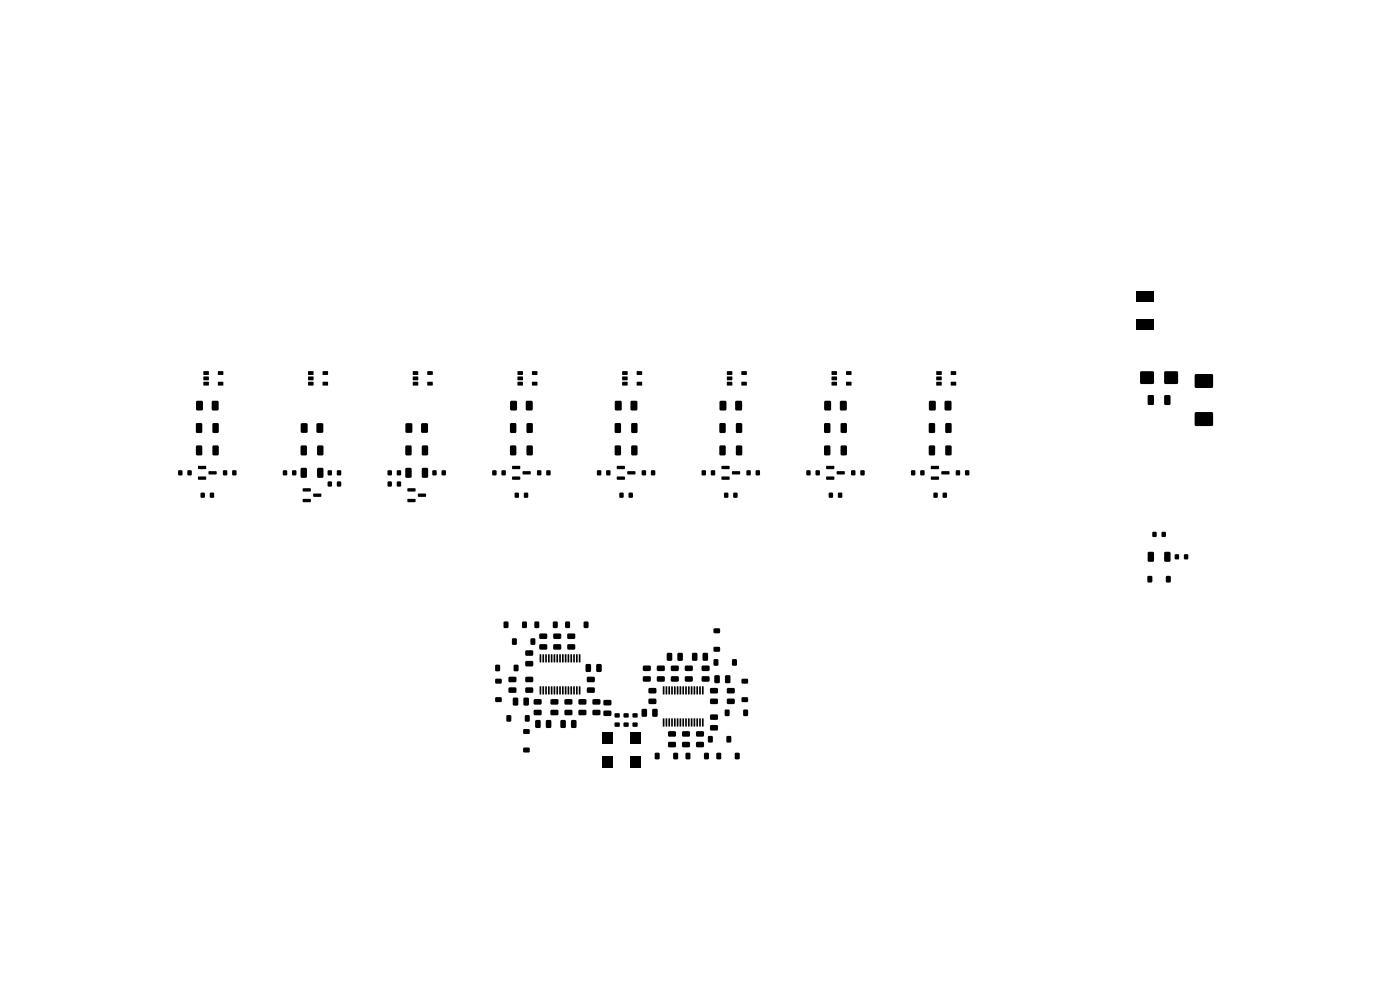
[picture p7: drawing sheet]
<svg xmlns="http://www.w3.org/2000/svg" width="297mm" height="210mm" viewBox="0 0 297 210" stroke-linecap="round" stroke-linejoin="round" font-family="sans-serif">
<g fill="#000">
<path d="M43.2 78.8l1-.1 .1 .8h-1.1zM43.2 79.9h1l.1 .7-1.1 .1zM46.3 78.8l1-.1 .1 .8h-1.1zM65.4 78.8l1-.1 .1 .8h-1.1zM65.4 79.9h1l.1 .7-1.1 .1zM68.5 78.8l1-.1 .1 .8h-1.1zM87.6 78.8l1.1-.1v.8h-1.1zM87.6 79.9h1.1v.7l-1.1 .1zM90.7 78.8l1-.1 .1 .8h-1.1zM109.8 78.8l1.1-.1v.8h-1.1zM109.8 79.9h1.1v.7l-1.1 .1zM112.9 78.8l1-.1 .1 .8h-1.1z"/>
<path d="M132 78.8l1.1-.1v.8h-1zM132 79.9h1.1v.7l-1 .1zM135.1 78.8l1.1-.1v.8h-1.1zM154.2 78.8l1.1-.1 .1 .8h-1.1zM154.2 79.9h1.1l.1 .7-1.1 .1zM157.3 78.8l1.1-.1v.8h-1.1zM176.4 78.8l1.1-.1 .1 .8h-1.1zM176.4 79.9h1.1l.1 .7-1.1 .1zM179.5 78.8l1.1-.1v.8h-1zM198.6 78.8l1.1-.1 .1 .8h-1.1zM198.6 79.9h1.1l.1 .7-1.1 .1zM201.7 78.8l1.1-.1 .1 .8h-1.1z"/>
<path d="M241.9 78.8h2.8v2.6h-2.8zM241.1 67.6h3.7v2.3h-3.7zM241.1 61.8h3.7v2.3h-3.7zM247 78.8h2.8v2.6h-2.8zM37.8 99.8h.9v1h-.9zM39.8 99.8h.8v1h-.8zM41.6 89.8l1-.1 .3 .2v1.7l-.2 .2-.9 .1-.2-.2zM41.6 94.6l1-.1 .3 .2v1.6l-.2 .3h-.9l-.2-.2zM41.7 85.1l1.1-.1 .2 .2 .1 1.6-.2 .3h-1l-.3-.2zM42 98.9l1.6-.1 .1 .6-1.6 .1zM43.2 81h1l.1 .7-1.1 .1zM45 85.1l1.1-.1 .3 .2v1.6l-.2 .3h-1l-.3-.2z"/>
<path d="M45.1 89.8l1-.1 .3 .2v1.7l-.2 .2-.9 .1-.2-.2zM45.1 94.6l1-.1 .3 .2v1.6l-.2 .3h-.9l-.2-.2zM46.3 81h1l.1 .7-1.1 .1zM47.3 99.8h.9v1h-.9zM49.3 99.8h.8v1h-.8zM60.1 99.8h.8v1h-.8zM62 99.8h.8v1h-.8zM63.8 94.6l1-.1 .3 .2v1.6l-.2 .3h-.8l-.3-.2zM63.8 99.3l1-.1 .3 .2v1.7l-.2 .2-.8 .1-.3-.2zM63.9 89.8h1.1l.2 .1 .1 1.6-.2 .3h-1l-.3-.1zM65.4 81h1l.1 .7-1.1 .1zM67.2 89.8h1.1l.3 .1v1.6l-.2 .3h-1l-.3-.1z"/>
<path d="M67.3 94.6l1-.1 .3 .2v1.6l-.2 .3h-.8l-.3-.2zM67.3 99.3l1-.1 .3 .2v1.7l-.2 .2-.8 .1-.3-.2zM68.5 81h1l.1 .7-1.1 .1zM69.6 99.8h.8v1h-.8zM71.5 99.8h.8v1h-.8zM82.3 99.8h.8v1h-.8zM84.2 99.8h.8v1h-.8zM86.1 94.6l.9-.1 .3 .2v1.6l-.1 .3h-.9l-.3-.2zM86.1 99.3l.9-.1 .3 .2v1.7l-.1 .2-.9 .1-.3-.2zM86.1 89.8h1.1l.3 .1v1.6l-.2 .3h-1l-.3-.1zM87.6 81h1.1v.7l-1.1 .1zM89.4 89.8h1.1l.3 .1v1.6l-.2 .3h-1l-.3-.1z"/>
<path d="M89.6 94.6l.9-.1 .3 .2v1.6l-.1 .3h-.9l-.3-.2zM89.6 99.3l.9-.1 .3 .2v1.7l-.1 .2-.9 .1-.3-.2zM90.7 81h1l.1 .7-1.1 .1zM91.8 99.8h.8v1h-.8zM93.7 99.8h.8v1h-.8zM104.5 99.8h.8v1h-.8zM106.4 99.8h.8v1h-.8zM108.3 89.8l.9-.1 .3 .2v1.7l-.1 .2-.9 .1-.3-.2zM108.3 94.6l.9-.1 .3 .2v1.6l-.1 .3h-.9l-.3-.2zM108.3 85.1l1.1-.1 .3 .2v1.6l-.2 .3h-1l-.3-.2zM108.7 98.9l1.6-.1 .1 .6-1.7 .1zM109.8 81h1.1v.7l-1.1 .1z"/>
<path d="M111.6 85.1l1.1-.1 .3 .2v1.6l-.2 .3h-1l-.2-.2zM111.8 89.8l1-.1 .2 .2v1.7l-.1 .2-.9 .1-.3-.2zM111.8 94.6l1-.1 .2 .2v1.6l-.1 .3h-.9l-.3-.2zM112.9 81h1l.1 .7-1.1 .1zM114 99.8h.8v1h-.8zM115.9 99.8h.8v1h-.8zM126.7 99.8h.8v1h-.8zM128.6 99.8h.9v1h-.9zM130.5 94.6l1-.1 .2 .2 .1 1.6-.2 .3h-.9l-.3-.2zM130.5 89.8l1-.1 .2 .2 .1 1.7-.2 .2-.9 .1-.3-.2zM130.5 85.1l1.1-.1 .3 .2v1.6l-.2 .3h-1l-.3-.2zM130.9 98.9l1.6-.1 .1 .6-1.7 .1z"/>
<path d="M132 81h1.1v.7l-1 .1zM133.8 85.1l1.1-.1 .3 .2v1.6l-.2 .3h-1l-.2-.2zM134 94.6l1-.1 .2 .2 .1 1.6-.2 .3h-.9l-.3-.2zM134 89.8l1-.1 .2 .2 .1 1.7-.2 .2-.9 .1-.3-.2zM135.1 81h1.1v.7l-1.1 .1zM136.2 99.8h.8v1h-.8zM138.1 99.8h.9v1h-.9zM148.9 99.8h.8v1h-.8zM150.9 99.8h.8v1h-.8zM152.7 89.8l1-.1 .2 .2 .1 1.7-.2 .2-.9 .1-.3-.2zM152.7 94.6l1-.1 .2 .2 .1 1.6-.2 .3h-.9l-.3-.2zM152.7 85.1l1.1-.1 .3 .2v1.6l-.2 .3h-1l-.2-.2z"/>
<path d="M153.1 98.9l1.6-.1 .1 .6-1.6 .1zM154.2 81h1.1l.1 .7-1.1 .1zM156 85.1l1.1-.1 .3 .2v1.6l-.1 .3h-1l-.3-.2zM156.2 89.8l1-.1 .2 .2 .1 1.7-.2 .2-.9 .1-.3-.2zM156.2 94.6l1-.1 .2 .2 .1 1.6-.2 .3h-.9l-.3-.2zM157.3 81h1.1v.7l-1.1 .1zM158.4 99.8h.8v1h-.8zM160.4 99.8h.8v1h-.8zM171.1 99.8h.8v1h-.8zM173.1 99.8h.8v1h-.8zM174.9 94.6l1-.1 .3 .2v1.6l-.2 .3h-.9l-.3-.2zM174.9 89.8l1-.1 .3 .2v1.7l-.2 .2-.9 .1-.3-.2z"/>
<path d="M174.9 85.1l1.1-.1 .3 .2v1.6l-.2 .3h-1l-.2-.2zM175.3 98.9l1.6-.1 .1 .6-1.6 .1zM176.4 81h1.1l.1 .7-1.1 .1zM178.3 85.1l1.1-.1 .2 .2v1.6l-.1 .3h-1l-.3-.2zM178.4 94.6l1-.1 .3 .2v1.6l-.2 .3h-.9l-.3-.2zM178.4 89.8l1-.1 .3 .2v1.7l-.2 .2-.9 .1-.3-.2zM179.5 81h1.1v.7l-1 .1zM180.6 99.8h.8v1h-.8zM182.6 99.8h.8v1h-.8zM193.3 99.8h.8v1h-.8zM195.3 99.8h.8v1h-.8zM197.1 94.6l1-.1 .3 .2v1.6l-.2 .3h-.9l-.3-.2z"/>
<path d="M197.1 89.8l1-.1 .3 .2v1.7l-.2 .2-.9 .1-.3-.2zM197.1 85.1l1.1-.1 .3 .2v1.6l-.1 .3h-1.1l-.2-.2zM197.5 98.9l1.6-.1 .1 .6-1.6 .1zM198.6 81h1.1l.1 .7-1.1 .1zM200.5 85.1l1.1-.1 .2 .2 .1 1.6-.2 .3h-1l-.3-.2zM200.6 94.6l1-.1 .3 .2v1.6l-.2 .3h-.9l-.3-.2zM200.6 89.8l1-.1 .3 .2v1.7l-.2 .2-.9 .1-.3-.2zM201.7 81h1.1l.1 .7-1.1 .1zM202.8 99.8h.8v1h-.8zM204.8 99.8h.8v1h-.8zM243.5 83.9l1-.1 .3 .2v1.6l-.2 .3h-.8l-.3-.2zM247 83.9l1-.1 .3 .2v1.6l-.2 .3h-.8l-.3-.2z"/>
<path d="M253.5 87.5h3.8v2.8h-3.8zM253.5 79.4h3.8v2.8h-3.8zM42 101.1h1.6l.1 .6-1.6 .1zM42.6 104.6h.8v.9h-.8zM44.3 100h1.6l.1 .5-1.7 .1zM44.6 104.6h.8v.9h-.8zM64.3 103.6h1.5l.1 .6-1.6 .1zM64.3 105.9l1.5-.1 .1 .6-1.6 .1zM66.5 104.7h1.6l.1 .6-1.7 .1zM69.6 102.2h.8v1h-.8zM71.5 102.2h.8v1h-.8zM82.3 102.2h.8v1h-.8z"/>
<path d="M84.2 102.2h.8v1h-.8zM86.5 103.6h1.6l.1 .6-1.7 .1zM86.5 105.9l1.6-.1 .1 .6-1.7 .1zM88.7 104.7h1.6l.1 .6-1.6 .1zM108.7 101.1h1.6l.1 .6-1.7 .1zM109.2 104.6h.8v.9h-.8zM110.9 100h1.6l.1 .5-1.6 .1zM111.2 104.6h.8v.9h-.8zM130.9 101.1h1.6l.1 .6-1.7 .1zM131.4 104.6h.8v.9h-.8zM133.1 100h1.6l.1 .5-1.6 .1zM133.4 104.6h.8v.9h-.8z"/>
<path d="M153.1 101.1h1.6l.1 .6-1.6 .1zM153.6 104.6h.9v.9h-.9zM155.3 100h1.6l.1 .5-1.6 .1zM155.6 104.6h.8v.9h-.8zM175.3 101.1h1.6l.1 .6-1.6 .1zM175.9 104.6h.8v.9h-.8zM177.5 100h1.6l.1 .5-1.6 .1zM177.8 104.6h.8v.9h-.8zM197.5 101.1h1.6l.1 .6-1.6 .1zM198.1 104.6h.8v.9h-.8zM199.7 100h1.6l.1 .5-1.6 .1zM200 104.6h.8v.9h-.8z"/>
<path d="M243.5 117.1l1-.1 .3 .2v1.7l-.2 .3h-.8l-.3-.2zM244.5 112.9h.8v1h-.8zM246.5 112.9h.8v1h-.8zM247 117.1l1-.1 .3 .2v1.7l-.2 .3h-.8l-.3-.2zM249.3 117.6h.8v1h-.8zM251.2 117.6h.8v1h-.8zM106.9 131.9h.9v1.3h-.9zM108.7 135.5h.9v1.2h-.9zM111.5 138h1.5l.1 .2v.7l-.3 .2h-1.2l-.2-.3zM110.8 131.9h.9v1.3h-.9zM112.6 135.5h.9v1.2h-.9zM113.4 131.9h.9v1.3h-.9z"/>
<path d="M114.5 136.7h1.4l.2 .2v.7l-.3 .2h-1.2l-.2-.3zM114.5 134.5l1.4-.1 .2 .3v.7l-.3 .2-1.2-.1-.2-.2zM117.4 136.7h1.5l.2 .2v.7l-.3 .2h-1.3l-.1-.3zM117.4 134.5l1.5-.1 .2 .3v.7l-.3 .2-1.3-.1-.1-.2zM117.3 131.9h1v1.3h-1zM120 131.9h.9v1.3h-.9zM120.4 136.7h1.5l.1 .2v.7l-.3 .2h-1.2l-.2-.3zM120.4 134.5l1.5-.1 .1 .3v.7l-.3 .2-1.2-.1-.2-.2zM123.9 131.9h.9v1.3h-.9zM141.5 138.6l.8-.1 .3 .2v1.2l-.2 .3h-.7l-.2-.2zM143.8 138.6l.8-.1 .3 .2v1.2l-.2 .3h-.7l-.3-.2zM146.9 138.6l.8-.1 .2 .2 .1 1.2-.2 .3h-.7l-.3-.2z"/>
<path d="M149.1 138.6l.8-.1 .3 .2v1.2l-.2 .3h-.7l-.2-.2zM151.4 137.3h1.3v.9h-1.3zM151.4 133.4h1.3v.9h-1.3zM243.5 122.2h.9v1.3h-.9zM247.4 122.2h.9v1.3h-.9zM105.1 148h1.3v.9h-1.3zM105.1 144h1.3v.9h-1.3zM105.1 141.1h.9v1.2h-.9zM107.9 145.9l1.5-.1 .2 .3v.7l-.3 .2h-1.3l-.1-.3zM107.9 143.6h1.5l.2 .2v.7l-.3 .2h-1.3l-.1-.3zM107.5 151.8h.9v1.2h-.9zM108.9 148.1l.8-.1 .2 .1 .1 1.3-.2 .3h-.7l-.3-.2z"/>
<path d="M109 141.1h.9v1.2h-.9zM111.5 140.3l1.5-.1 .1 .3v.7l-.3 .2h-1.2l-.2-.3zM111.5 145.9l1.5-.1 .1 .3v.7l-.3 .2h-1.2l-.2-.3zM111.5 143.6h1.5l.1 .2v.7l-.3 .2h-1.2l-.2-.3zM111 154.7h1.3v.9h-1.3zM111 158.6h1.3v1h-1.3zM111.1 148.1l.8-.1 .3 .1v1.3l-.2 .3h-.7l-.2-.2zM111.4 151.8h.9v1.2h-.9zM113.3 150.6h1.4l.2 .2v.8l-.3 .1h-1.2l-.2-.3zM113.3 148.4l1.4-.1 .2 .3v.7l-.3 .2h-1.2l-.2-.3zM114.5 145.6l.3 .1-.1 1.6-.2-.1zM114.5 138.8l.3 .1-.1 1.6-.2-.1z"/>
<path d="M113.6 152.8l.8-.1 .3 .2v1.2l-.2 .3h-.7l-.3-.1zM115.1 145.6l.3 .1-.1 1.6-.2-.1zM115.1 138.8l.3 .1-.1 1.6-.2-.1zM115.7 145.6l.3 .1-.1 1.6-.2-.1zM115.7 138.8l.3 .1-.1 1.6-.2-.1zM116.3 145.6l.3 .1-.1 1.6-.2-.1zM116.3 138.8l.3 .1-.1 1.6-.2-.1zM116.9 145.6l.3 .1-.1 1.6-.3-.1zM116.9 138.8l.3 .1-.1 1.6-.3-.1zM115.9 152.8l.8-.1 .2 .2 .1 1.2-.2 .3h-.7l-.3-.1zM116.8 150.6h1.5l.2 .2v.8l-.3 .1h-1.3l-.1-.3zM116.8 148.4l1.5-.1 .2 .3v.7l-.3 .2h-1.3l-.1-.3z"/>
<path d="M117.5 145.6l.3 .1-.1 1.6-.3-.1zM117.5 138.8l.3 .1-.1 1.6-.3-.1zM118.1 145.6l.3 .1-.1 1.6-.3-.1zM118.1 138.8l.3 .1-.1 1.6-.3-.1zM118.7 145.6l.3 .1-.1 1.6-.3-.1zM118.7 138.8l.3 .1-.1 1.6-.3-.1zM119.3 145.6l.3 .1-.1 1.6-.3-.1zM119.3 138.8l.3 .1-.1 1.6-.3-.1zM119.8 145.6l.4 .1-.1 1.6-.3-.1zM119.8 138.8l.4 .1-.1 1.6-.3-.1zM119.8 150.6h1.5l.2 .2-.1 .8-.2 .1h-1.3l-.2-.3zM119.8 148.4l1.5-.1 .2 .3-.1 .7-.2 .2h-1.3l-.2-.3z"/>
<path d="M119 152.8l.8-.1 .2 .2 .1 1.2-.2 .3h-.7l-.3-.1zM120.4 145.6l.4 .1-.1 1.6-.3-.1zM120.4 138.8l.4 .1-.1 1.6-.3-.1zM121 145.6l.4 .1-.1 1.6-.3-.1zM121 138.8l.4 .1-.1 1.6-.3-.1zM121.6 145.6l.4 .1-.1 1.6-.3-.1zM121.6 138.8l.4 .1-.1 1.6-.3-.1zM122.2 145.6l.3 .1v1.6l-.3-.1zM122.2 138.8l.3 .1v1.6l-.3-.1zM121.2 152.8l.8-.1 .3 .2v1.2l-.2 .3h-.7l-.3-.1zM122.8 145.6l.3 .1v1.6l-.3-.1zM122.8 138.8l.3 .1v1.6l-.3-.1z"/>
<path d="M122.8 150.6h1.4l.2 .2v.8l-.3 .1h-1.2l-.2-.3zM122.8 148.4l1.4-.1 .2 .3v.7l-.3 .2h-1.2l-.2-.3zM124.6 145.9l1.4-.1 .2 .3v.7l-.3 .2h-1.2l-.2-.3zM124.6 143.6h1.4l.2 .2v.7l-.3 .2h-1.2l-.2-.3zM124.3 140.9l.8-.1 .3 .2v1.3l-.2 .2-.7 .1-.3-.2zM125.8 150.6h1.4l.2 .2v.8l-.3 .1h-1.2l-.2-.3zM125.8 148.4l1.4-.1 .2 .3v.7l-.3 .2h-1.2l-.2-.3zM126.6 140.9l.8-.1 .2 .2 .1 1.3-.2 .2-.7 .1-.3-.2zM127.8 155.4h2.1v2.4h-2.1zM128.1 150.8l1.4-.1 .2 .3v.7l-.3 .2h-1.2l-.2-.3zM128.1 148.5h1.4l.2 .3v.7l-.3 .1h-1.2l-.2-.3zM130.4 153.3h1v.8h-1z"/>
<path d="M130.4 151.3h1v.9h-1zM132.3 153.3h1v.8h-1zM132.3 151.3h1v.9h-1zM133.8 155.4h2.2v2.4h-2.2zM134.2 153.3h1v.8h-1zM134.2 151.3h1v.9h-1zM136.2 150.4l.8-.1 .3 .2v1.3l-.2 .2-.7 .1-.3-.2zM136.4 141.3l1.5-.1 .2 .3v.7l-.3 .2-1.3-.1-.1-.2zM136.4 143.5h1.5l.2 .2v.7l-.3 .2h-1.3l-.1-.3zM138.4 150.4l.8-.1 .3 .2v1.3l-.1 .2-.8 .1-.2-.2zM137.6 146l1.5-.1 .2 .3-.1 .7-.2 .2h-1.3l-.2-.3zM137.6 148.3l1.5-.1 .2 .3-.1 .7-.2 .2-1.3-.1-.2-.2z"/>
<path d="M139.4 141.3l1.5-.1 .1 .3v.7l-.2 .2-1.3-.1-.2-.2zM139.4 143.5h1.5l.1 .2v.7l-.2 .2h-1.3l-.2-.3zM140.6 145.6l.4 .1-.1 1.6-.3-.1zM140.6 152.4l.4 .1-.1 1.6-.3-.1zM141.2 145.6l.4 .1-.1 1.6-.3-.1zM141.2 152.4l.4 .1-.1 1.6-.3-.1zM141.8 145.6l.3 .1v1.6l-.3-.1zM141.8 152.4l.3 .1v1.6l-.3-.1zM142.4 145.6l.3 .1v1.6l-.3-.1zM142.4 152.4l.3 .1v1.6l-.3-.1zM141.8 155.2l1.4-.1 .2 .3v.7l-.3 .2h-1.2l-.2-.3zM141.8 157.4h1.4l.2 .2v.8l-.3 .1h-1.2l-.2-.3z"/>
<path d="M143 145.6l.3 .1-.1 1.6-.2-.1zM143 152.4l.3 .1-.1 1.6-.2-.1zM142.4 141.3l1.4-.1 .2 .3v.7l-.3 .2-1.2-.1-.2-.2zM142.4 143.5h1.4l.2 .2v.7l-.3 .2h-1.2l-.2-.3zM143.6 145.6l.3 .1-.1 1.6-.2-.1zM143.6 152.4l.3 .1-.1 1.6-.2-.1zM144.2 145.6l.3 .1-.1 1.6-.2-.1zM144.2 152.4l.3 .1-.1 1.6-.2-.1zM144.8 145.6l.3 .1-.1 1.6-.2-.1zM144.8 152.4l.3 .1-.1 1.6-.2-.1zM145.5 159.7h.9v1.3h-.9zM145.4 145.6l.3 .1-.1 1.6-.2-.1z"/>
<path d="M145.4 152.4l.3 .1-.1 1.6-.2-.1zM144.8 155.2l1.4-.1 .2 .3v.7l-.3 .2h-1.2l-.2-.3zM144.8 157.4h1.4l.2 .2v.8l-.3 .1h-1.2l-.2-.3zM146 145.6l.3 .1-.1 1.6-.3-.1zM146 152.4l.3 .1-.1 1.6-.3-.1zM145.4 141.3l1.4-.1 .2 .3v.7l-.3 .2-1.3-.1-.1-.2zM145.4 143.5h1.4l.2 .2v.7l-.3 .2h-1.3l-.1-.3zM146.6 145.6l.3 .1-.1 1.6-.3-.1zM146.6 152.4l.3 .1-.1 1.6-.3-.1zM147.2 145.6l.3 .1-.1 1.6-.3-.1zM147.2 152.4l.3 .1-.1 1.6-.3-.1zM147.8 145.6l.3 .1-.1 1.6-.3-.1z"/>
<path d="M147.8 152.4l.3 .1-.1 1.6-.3-.1zM148.3 145.6l.4 .1-.1 1.6-.3-.1zM148.3 152.4l.4 .1-.1 1.6-.3-.1zM147.7 155.2l1.5-.1 .2 .3-.1 .7-.2 .2h-1.3l-.2-.3zM147.7 157.4h1.5l.2 .2-.1 .8-.2 .1h-1.3l-.2-.3zM148.9 145.6l.4 .1-.1 1.6-.3-.1zM148.9 152.4l.4 .1-.1 1.6-.3-.1zM149.4 159.7h.9v1.3h-.9zM150.2 156.2h1v1.2h-1zM148.9 141.3l1.5-.1 .1 .3v.7l-.2 .2-1.3-.1-.2-.2zM148.9 143.5h1.5l.1 .2v.7l-.2 .2h-1.3l-.2-.3zM151.4 139.9h.9v1.3h-.9z"/>
<path d="M151.6 143.3l.8-.1 .3 .2v1.2l-.2 .3h-.7l-.2-.1zM152 159.7h.9v1.3h-.9zM150.7 146l1.4-.1 .2 .3v.7l-.3 .2h-1.2l-.2-.3zM150.7 148.3l1.4-.1 .2 .3v.7l-.3 .2-1.2-.1-.2-.2zM150.7 151.6h1.4l.2 .2v.7l-.3 .2h-1.2l-.2-.3zM150.7 153.9l1.4-.1 .2 .3v.7l-.3 .2h-1.2l-.2-.3zM153.8 150.6h.9v1.2h-.9zM153.9 143.3l.8-.1 .3 .2v1.2l-.2 .3h-.7l-.3-.1zM154.2 156.2h.9v1.2h-.9zM155.3 139.9h1v1.3h-1zM154.3 146l1.4-.1 .2 .3v.7l-.3 .2h-1.2l-.2-.3zM154.3 148.3l1.4-.1 .2 .3v.7l-.3 .2-1.2-.1-.2-.2z"/>
<path d="M155.9 159.7h1v1.3h-1zM157.7 150.6h.9v1.2h-.9zM157.4 144h1.2v1h-1.2zM157.4 148h1.2v.9h-1.2zM127.8 160.4h2.1v2.4h-2.1zM133.8 160.4h2.2v2.4h-2.2zM139 159.7h.9v1.3h-.9zM142.9 159.7h.9v1.3h-.9z"/>
</g>
</svg>
